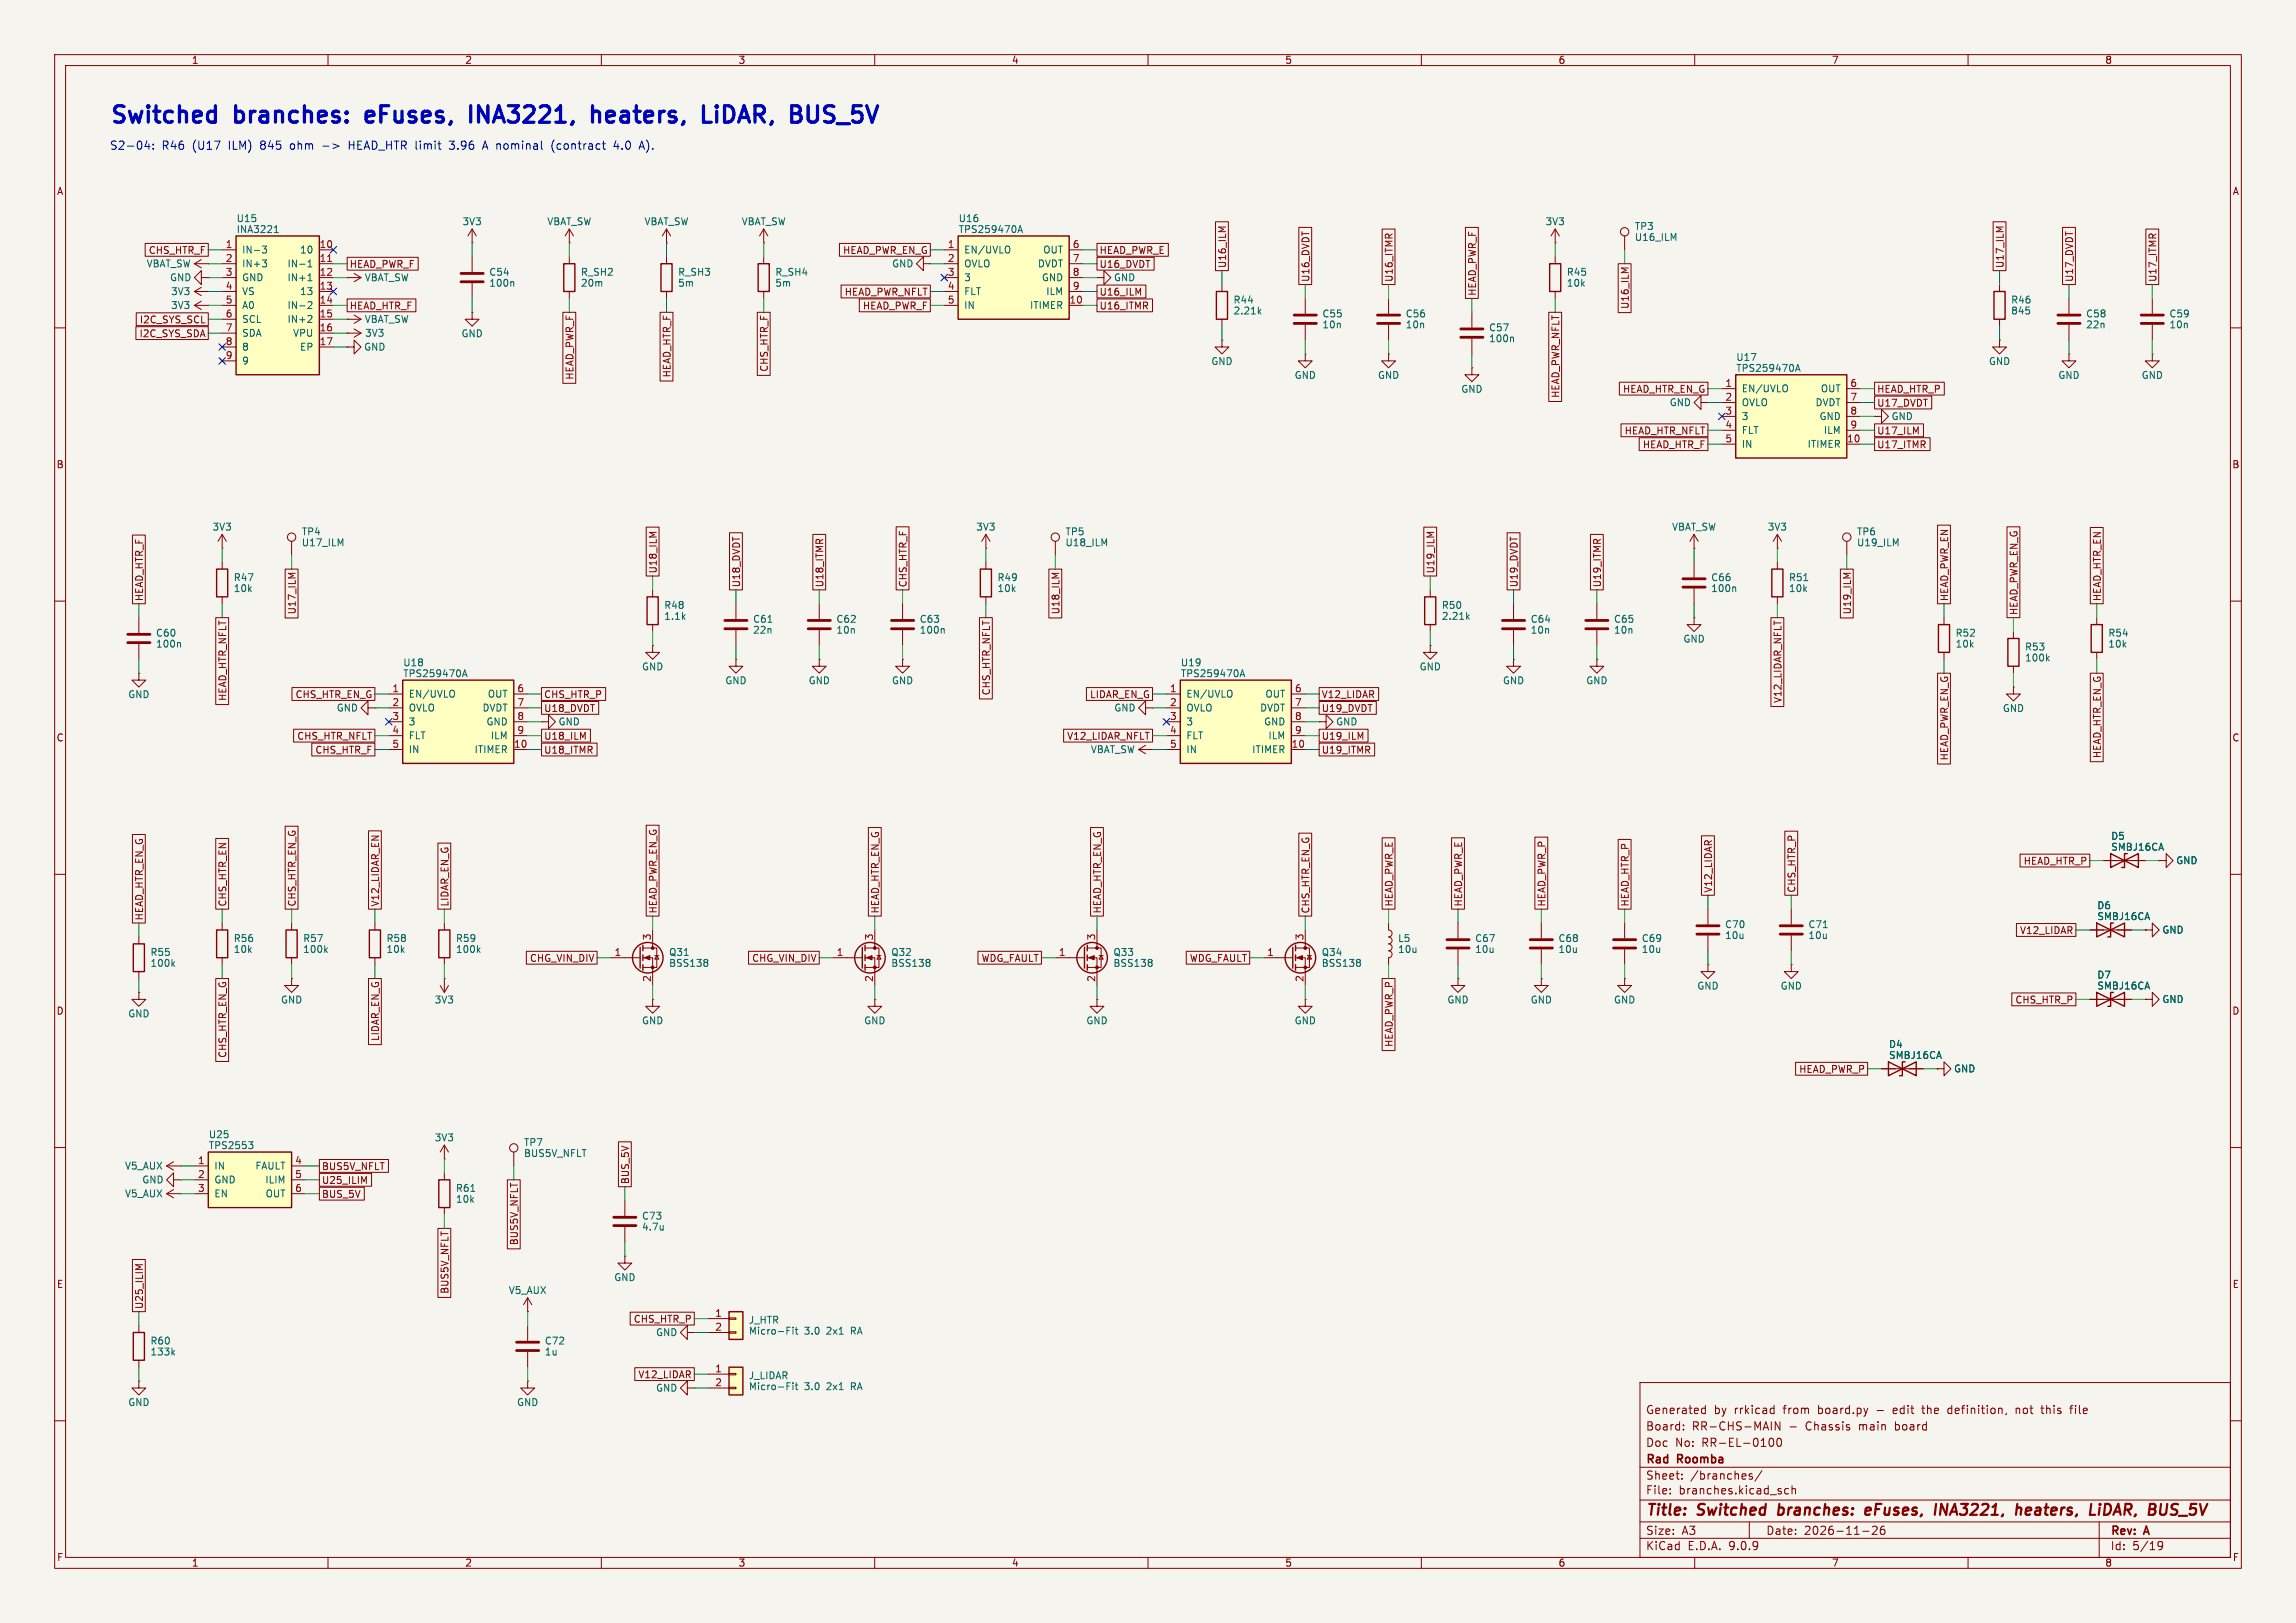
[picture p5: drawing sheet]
<svg xmlns="http://www.w3.org/2000/svg" width="420mm" height="297mm" viewBox="0 0 420 297" stroke-linecap="round" stroke-linejoin="round" font-family="sans-serif">
<defs><g id="words">
<g font-size="4.2" fill="#0000c2">
<text x="20" y="22.8">Switched</text>
<text x="43.2" y="22.8">branches:</text>
<text x="68.4" y="22.8">eFuses,</text>
<text x="88.6" y="22.8">INA3221,</text>
<text x="112.1" y="22.8">heaters,</text>
<text x="133.6" y="22.8">LiDAR,</text>
<text x="150.9" y="22.8">BUS_5V</text>
</g>
<g font-size="2.8" fill="#840000">
<text x="301" y="277.9">Title:</text>
<text x="310.6" y="277.9">Switched</text>
<text x="326.1" y="277.9">branches:</text>
<text x="342.9" y="277.9">eFuses,</text>
<text x="356.4" y="277.9">INA3221,</text>
<text x="372" y="277.9">heaters,</text>
<text x="386.4" y="277.9">LiDAR,</text>
<text x="397.9" y="277.9">BUS_5V</text>
</g>
<g font-size="2.1" fill="#0000c2">
<text x="20" y="27.7">S2-04:</text>
<text x="29.6" y="27.7">R46</text>
<text x="35.2" y="27.7">(U17</text>
<text x="42" y="27.7">ILM)</text>
<text x="47.9" y="27.7">845</text>
<text x="53.5" y="27.7">ohm</text>
<text x="59.5" y="27.7">-&gt;</text>
<text x="64.5" y="27.7">HEAD_HTR limit</text>
<text x="83.3" y="27.7">3.96</text>
<text x="89.6" y="27.7">A nominal</text>
<text x="102.4" y="27.7">(contract</text>
<text x="114" y="27.7">4.0</text>
<text x="118.8" y="27.7">A).</text>
</g>
<g font-size="2.1" fill="#840000">
<text x="301" y="262">Board:</text>
<text x="301" y="259">Generated</text>
<text x="309.5" y="262">RR-CHS-MAIN</text>
<text x="313.5" y="259">by</text>
<text x="317.3" y="259">rrkicad</text>
<text x="326.4" y="259">from</text>
<text x="327.3" y="262">-</text>
<text x="330.5" y="262">Chassis</text>
<text x="332.8" y="259">board.py</text>
<text x="340.3" y="262">main</text>
<text x="346.9" y="259">edit</text>
<text x="347.1" y="262">board</text>
<text x="352.4" y="259">the</text>
<text x="357.2" y="259">definition,</text>
<text x="369.8" y="259">not</text>
<text x="374.6" y="259">this</text>
<text x="380.1" y="259">file</text>
<text x="301" y="268.2">Rad</text>
<text x="301" y="265">Doc</text>
<text x="306.4" y="265">No:</text>
<text x="306.9" y="268.2">Roomba</text>
<text x="311.4" y="265">RR-EL-0100</text>
<text x="301" y="273.7">File:</text>
<text x="301" y="271">Sheet:</text>
<text x="307.1" y="273.7">branches.kicad_sch</text>
<text x="309.2" y="271">/branches/</text>
<text x="301" y="281.1">Size:</text>
<text x="307.6" y="281.1">A3</text>
<text x="323" y="281.1">Date:</text>
<text x="330" y="281.1">2026-11-26</text>
<text x="386" y="281.3">Rev:</text>
<text x="392.4" y="281.3">A</text>
<text x="301" y="283.9">KiCad</text>
<text x="308.7" y="283.9">E.D.A.</text>
<text x="316.3" y="283.9">9.0.9</text>
<text x="386" y="283.9">Id:</text>
<text x="390.1" y="283.9">5/19</text>
</g>
<g font-size="1.8" fill="#840000">
<text x="35" y="11.9">1</text>
<text x="85" y="11.9">2</text>
<text x="135" y="11.9">3</text>
<text x="185" y="11.9">4</text>
<text x="235" y="11.9">5</text>
<text x="285" y="11.9">6</text>
<text x="335" y="11.9">7</text>
<text x="385" y="11.9">8</text>
<text x="10.3" y="35.9">A</text>
<text x="408.3" y="35.9">A</text>
<text x="27.1" y="46.7">CHS_HTR_F</text>
<text x="154.1" y="46.7">HEAD_PWR_EN_G</text>
<text x="201" y="46.7">HEAD_PWR_E</text>
<text x="63.9" y="49.2">HEAD_PWR_F</text>
<text x="201" y="49.2">U16_DVDT</text>
<text x="224.5" y="49.1" transform="rotate(-90 224.5 49.1)">U16_ILM</text>
<text x="239.7" y="51.7" transform="rotate(-90 239.7 51.7)">U16_DVDT</text>
<text x="255" y="51.7" transform="rotate(-90 255 51.7)">U16_ITMR</text>
<text x="366.7" y="49.1" transform="rotate(-90 366.7 49.1)">U17_ILM</text>
<text x="379.4" y="51.7" transform="rotate(-90 379.4 51.7)">U17_DVDT</text>
<text x="394.7" y="51.7" transform="rotate(-90 394.7 51.7)">U17_ITMR</text>
<text x="25.5" y="59.4">I2C_SYS_SCL</text>
<text x="63.9" y="56.8">HEAD_HTR_F</text>
<text x="154.4" y="54.3">HEAD_PWR_NFLT</text>
<text x="157.7" y="56.8">HEAD_PWR_F</text>
<text x="201" y="54.3">U16_ILM</text>
<text x="201" y="56.8">U16_ITMR</text>
<text x="270.2" y="54.2" transform="rotate(-90 270.2 54.2)">HEAD_PWR_F</text>
<text x="298.1" y="56.6" transform="rotate(-90 298.1 56.6)">U16_ILM</text>
<text x="25.4" y="61.9">I2C_SYS_SDA</text>
<text x="105.1" y="69.6" transform="rotate(-90 105.1 69.6)">HEAD_PWR_F</text>
<text x="122.9" y="69.2" transform="rotate(-90 122.9 69.2)">HEAD_HTR_F</text>
<text x="140.7" y="68.1" transform="rotate(-90 140.7 68.1)">CHS_HTR_F</text>
<text x="285.4" y="72.9" transform="rotate(-90 285.4 72.9)">HEAD_PWR_NFLT</text>
<text x="296.8" y="72.1">HEAD_HTR_EN_G</text>
<text x="343.3" y="72.1">HEAD_HTR_P</text>
<text x="343.3" y="74.6">U17_DVDT</text>
<text x="297.1" y="79.7">HEAD_HTR_NFLT</text>
<text x="300.4" y="82.2">HEAD_HTR_F</text>
<text x="343.3" y="82.2">U17_ITMR</text>
<text x="343.3" y="79.7">U17_ILM</text>
<text x="10.3" y="85.9">B</text>
<text x="408.2" y="85.9">B</text>
<text x="120.3" y="105" transform="rotate(-90 120.3 105)">U18_ILM</text>
<text x="135.6" y="107.6" transform="rotate(-90 135.6 107.6)">U18_DVDT</text>
<text x="150.8" y="107.6" transform="rotate(-90 150.8 107.6)">U18_ITMR</text>
<text x="166.1" y="107.6" transform="rotate(-90 166.1 107.6)">CHS_HTR_F</text>
<text x="262.6" y="105" transform="rotate(-90 262.6 105)">U19_ILM</text>
<text x="277.8" y="107.6" transform="rotate(-90 277.8 107.6)">U19_DVDT</text>
<text x="293.1" y="107.6" transform="rotate(-90 293.1 107.6)">U19_ITMR</text>
<text x="26.4" y="110.1" transform="rotate(-90 26.4 110.1)">HEAD_HTR_F</text>
<text x="54.3" y="112.5" transform="rotate(-90 54.3 112.5)">U17_ILM</text>
<text x="194" y="112.5" transform="rotate(-90 194 112.5)">U18_ILM</text>
<text x="338.8" y="112.5" transform="rotate(-90 338.8 112.5)">U19_ILM</text>
<text x="356.6" y="110.1" transform="rotate(-90 356.6 110.1)">HEAD_PWR_EN</text>
<text x="369.3" y="112.6" transform="rotate(-90 369.3 112.6)">HEAD_PWR_EN_G</text>
<text x="384.5" y="110.1" transform="rotate(-90 384.5 110.1)">HEAD_HTR_EN</text>
<text x="41.6" y="128.4" transform="rotate(-90 41.6 128.4)">HEAD_HTR_NFLT</text>
<text x="54" y="128">CHS_HTR_EN_G</text>
<text x="99.4" y="128">CHS_HTR_P</text>
<text x="99.4" y="130.5">U18_DVDT</text>
<text x="181.3" y="127.3" transform="rotate(-90 181.3 127.3)">CHS_HTR_NFLT</text>
<text x="199.3" y="128">LIDAR_EN_G</text>
<text x="241.7" y="130.5">U19_DVDT</text>
<text x="241.7" y="128">V12_LIDAR</text>
<text x="326.1" y="128.7" transform="rotate(-90 326.1 128.7)">V12_LIDAR_NFLT</text>
<text x="10.3" y="135.9">C</text>
<text x="54.3" y="135.6">CHS_HTR_NFLT</text>
<text x="99.4" y="135.6">U18_ILM</text>
<text x="195.1" y="135.6">V12_LIDAR_NFLT</text>
<text x="241.7" y="135.6">U19_ILM</text>
<text x="408.2" y="135.9">C</text>
<text x="57.6" y="138.1">CHS_HTR_F</text>
<text x="99.4" y="138.1">U18_ITMR</text>
<text x="241.7" y="138.1">U19_ITMR</text>
<text x="356.6" y="139.3" transform="rotate(-90 356.6 139.3)">HEAD_PWR_EN_G</text>
<text x="384.5" y="138.8" transform="rotate(-90 384.5 138.8)">HEAD_HTR_EN_G</text>
<text x="370.1" y="158.4">HEAD_HTR_P</text>
<text x="41.6" y="166" transform="rotate(-90 41.6 166)">CHS_HTR_EN</text>
<text x="54.3" y="166" transform="rotate(-90 54.3 166)">CHS_HTR_EN_G</text>
<text x="69.5" y="166" transform="rotate(-90 69.5 166)">V12_LIDAR_EN</text>
<text x="82.2" y="166" transform="rotate(-90 82.2 166)">LIDAR_EN_G</text>
<text x="120.3" y="167.3" transform="rotate(-90 120.3 167.3)">HEAD_PWR_EN_G</text>
<text x="161" y="167.3" transform="rotate(-90 161 167.3)">HEAD_HTR_EN_G</text>
<text x="201.6" y="167.3" transform="rotate(-90 201.6 167.3)">HEAD_HTR_EN_G</text>
<text x="239.7" y="167.3" transform="rotate(-90 239.7 167.3)">CHS_HTR_EN_G</text>
<text x="255" y="166" transform="rotate(-90 255 166)">HEAD_PWR_E</text>
<text x="267.7" y="166" transform="rotate(-90 267.7 166)">HEAD_PWR_E</text>
<text x="282.9" y="166" transform="rotate(-90 282.9 166)">HEAD_PWR_P</text>
<text x="298.1" y="166" transform="rotate(-90 298.1 166)">HEAD_HTR_P</text>
<text x="313.4" y="163.4" transform="rotate(-90 313.4 163.4)">V12_LIDAR</text>
<text x="328.6" y="163.4" transform="rotate(-90 328.6 163.4)">CHS_HTR_P</text>
<text x="26.4" y="168.5" transform="rotate(-90 26.4 168.5)">HEAD_HTR_EN_G</text>
<text x="369.4" y="171.1">V12_LIDAR</text>
<text x="96.8" y="176.2">CHG_VIN_DIV</text>
<text x="137.5" y="176.2">CHG_VIN_DIV</text>
<text x="179.5" y="176.2">WDG_FAULT</text>
<text x="217.6" y="176.2">WDG_FAULT</text>
<text x="10.3" y="185.9">D</text>
<text x="368.6" y="183.8">CHS_HTR_P</text>
<text x="408.2" y="185.9">D</text>
<text x="69.5" y="190.6" transform="rotate(-90 69.5 190.6)">LIDAR_EN_G</text>
<text x="255" y="191.7" transform="rotate(-90 255 191.7)">HEAD_PWR_P</text>
<text x="41.6" y="193.7" transform="rotate(-90 41.6 193.7)">CHS_HTR_EN_G</text>
<text x="329" y="196.5">HEAD_PWR_P</text>
<text x="58.8" y="214.3">BUS5V_NFLT</text>
<text x="58.8" y="219.4">BUS_5V</text>
<text x="58.8" y="216.9">U25_ILIM</text>
<text x="115.3" y="216.8" transform="rotate(-90 115.3 216.8)">BUS_5V</text>
<text x="94.9" y="228" transform="rotate(-90 94.9 228)">BUS5V_NFLT</text>
<text x="10.3" y="235.9">E</text>
<text x="26.4" y="239.6" transform="rotate(-90 26.4 239.6)">U25_ILIM</text>
<text x="82.2" y="236.9" transform="rotate(-90 82.2 236.9)">BUS5V_NFLT</text>
<text x="408.3" y="235.9">E</text>
<text x="115.8" y="242.3">CHS_HTR_P</text>
<text x="116.7" y="252.4">V12_LIDAR</text>
<text x="10.3" y="285.9">F</text>
<text x="35" y="286.9">1</text>
<text x="85" y="286.9">2</text>
<text x="135" y="286.9">3</text>
<text x="185" y="286.9">4</text>
<text x="235" y="286.9">5</text>
<text x="285" y="286.9">6</text>
<text x="335" y="286.9">7</text>
<text x="385" y="286.9">8</text>
<text x="408.3" y="285.9">F</text>
</g>
<g font-size="1.8" fill="#006464">
<text x="43.2" y="40.8">U15</text>
<text x="84.5" y="41.4">3V3</text>
<text x="100" y="41.4">VBAT_SW</text>
<text x="117.8" y="41.4">VBAT_SW</text>
<text x="135.6" y="41.4">VBAT_SW</text>
<text x="175.3" y="40.8">U16</text>
<text x="282.6" y="41.4">3V3</text>
<text x="43.2" y="42.8">INA3221</text>
<text x="44.2" y="46.6">IN-3</text>
<text x="54.8" y="46.6">10</text>
<text x="175.3" y="42.8">TPS259470A</text>
<text x="176.3" y="46.6">EN/UVLO</text>
<text x="190.7" y="46.6">OUT</text>
<text x="299" y="42.3">TP3</text>
<text x="299" y="44.3">U16_ILM</text>
<text x="26.7" y="49.1">VBAT_SW</text>
<text x="31" y="51.7">GND</text>
<text x="44.2" y="49.1">IN+3</text>
<text x="44.2" y="51.7">GND</text>
<text x="52.5" y="49.1">IN-1</text>
<text x="52.5" y="51.7">IN+1</text>
<text x="66.6" y="51.7">VBAT_SW</text>
<text x="89.4" y="52.7">100n</text>
<text x="89.4" y="50.7">C54</text>
<text x="106.2" y="50.7">R_SH2</text>
<text x="106.2" y="52.7">20m</text>
<text x="123.9" y="50.7">R_SH3</text>
<text x="123.9" y="52.7">5m</text>
<text x="141.7" y="50.7">R_SH4</text>
<text x="141.7" y="52.7">5m</text>
<text x="163.1" y="49.1">GND</text>
<text x="176.3" y="49.1">OVLO</text>
<text x="176.3" y="51.7">3</text>
<text x="189.8" y="49.1">DVDT</text>
<text x="190.5" y="51.7">GND</text>
<text x="203.7" y="51.7">GND</text>
<text x="286.5" y="52.7">10k</text>
<text x="286.5" y="50.7">R45</text>
<text x="31.2" y="56.7">3V3</text>
<text x="31.2" y="54.2">3V3</text>
<text x="44.2" y="54.2">VS</text>
<text x="44.2" y="56.7">A0</text>
<text x="44.2" y="59.3">SCL</text>
<text x="52.5" y="56.7">IN-2</text>
<text x="52.5" y="59.3">IN+2</text>
<text x="54.8" y="54.2">13</text>
<text x="66.6" y="59.3">VBAT_SW</text>
<text x="176.3" y="54.2">FLT</text>
<text x="176.3" y="56.7">IN</text>
<text x="188.3" y="56.7">ITIMER</text>
<text x="191.3" y="54.2">ILM</text>
<text x="225.5" y="55.7">R44</text>
<text x="225.5" y="57.7">2.21k</text>
<text x="241.8" y="58.3">C55</text>
<text x="257" y="58.3">C56</text>
<text x="367.8" y="57.7">845</text>
<text x="367.8" y="55.7">R46</text>
<text x="381.5" y="58.3">C58</text>
<text x="396.7" y="58.3">C59</text>
<text x="44.2" y="61.8">SDA</text>
<text x="44.2" y="64.4">8</text>
<text x="53.5" y="61.8">VPU</text>
<text x="54.8" y="64.4">EP</text>
<text x="66.5" y="64.4">GND</text>
<text x="66.7" y="61.8">3V3</text>
<text x="84.3" y="61.9">GND</text>
<text x="241.8" y="60.3">10n</text>
<text x="257" y="60.3">10n</text>
<text x="272.3" y="62.8">100n</text>
<text x="272.3" y="60.8">C57</text>
<text x="381.5" y="60.3">22n</text>
<text x="396.7" y="60.3">10n</text>
<text x="44.2" y="66.9">9</text>
<text x="221.5" y="67">GND</text>
<text x="236.7" y="69.5">GND</text>
<text x="252" y="69.5">GND</text>
<text x="317.5" y="66.2">U17</text>
<text x="317.5" y="68.2">TPS259470A</text>
<text x="318.5" y="72">EN/UVLO</text>
<text x="333" y="72">OUT</text>
<text x="363.7" y="67">GND</text>
<text x="376.4" y="69.5">GND</text>
<text x="391.7" y="69.5">GND</text>
<text x="267.2" y="72.1">GND</text>
<text x="305.3" y="74.5">GND</text>
<text x="318.5" y="74.5">OVLO</text>
<text x="318.5" y="77.1">3</text>
<text x="332" y="74.5">DVDT</text>
<text x="332.7" y="77.1">GND</text>
<text x="345.9" y="77.1">GND</text>
<text x="318.5" y="79.6">FLT</text>
<text x="318.5" y="82.1">IN</text>
<text x="330.6" y="82.1">ITIMER</text>
<text x="333.5" y="79.6">ILM</text>
<text x="38.8" y="97.3">3V3</text>
<text x="55.1" y="98.2">TP4</text>
<text x="55.1" y="100.2">U17_ILM</text>
<text x="178.5" y="97.3">3V3</text>
<text x="194.8" y="98.2">TP5</text>
<text x="194.8" y="100.2">U18_ILM</text>
<text x="305.8" y="97.3">VBAT_SW</text>
<text x="323.3" y="97.3">3V3</text>
<text x="339.6" y="98.2">TP6</text>
<text x="339.6" y="100.2">U19_ILM</text>
<text x="42.7" y="106.5">R47</text>
<text x="182.4" y="106.5">R49</text>
<text x="312.9" y="106.5">C66</text>
<text x="327.1" y="106.5">R51</text>
<text x="42.7" y="108.5">10k</text>
<text x="121.4" y="113.6">1.1k</text>
<text x="121.4" y="111.6">R48</text>
<text x="182.4" y="108.5">10k</text>
<text x="263.6" y="111.6">R50</text>
<text x="263.6" y="113.6">2.21k</text>
<text x="312.9" y="108.5">100n</text>
<text x="327.1" y="108.5">10k</text>
<text x="28.4" y="118.7">100n</text>
<text x="28.4" y="116.7">C60</text>
<text x="137.7" y="114.2">C61</text>
<text x="137.7" y="116.2">22n</text>
<text x="152.9" y="114.2">C62</text>
<text x="152.9" y="116.2">10n</text>
<text x="168.1" y="116.2">100n</text>
<text x="168.1" y="114.2">C63</text>
<text x="279.9" y="114.2">C64</text>
<text x="279.9" y="116.2">10n</text>
<text x="295.1" y="114.2">C65</text>
<text x="295.1" y="116.2">10n</text>
<text x="307.8" y="117.8">GND</text>
<text x="357.6" y="118.7">10k</text>
<text x="357.6" y="116.7">R52</text>
<text x="370.3" y="119.2">R53</text>
<text x="385.6" y="118.7">10k</text>
<text x="385.6" y="116.7">R54</text>
<text x="73.7" y="122.1">U18</text>
<text x="73.7" y="124.1">TPS259470A</text>
<text x="117.3" y="122.9">GND</text>
<text x="132.6" y="125.4">GND</text>
<text x="147.8" y="125.4">GND</text>
<text x="163.1" y="125.4">GND</text>
<text x="215.9" y="122.1">U19</text>
<text x="215.9" y="124.1">TPS259470A</text>
<text x="259.6" y="122.9">GND</text>
<text x="274.8" y="125.4">GND</text>
<text x="290.1" y="125.4">GND</text>
<text x="370.3" y="121.2">100k</text>
<text x="23.4" y="128">GND</text>
<text x="61.5" y="130.4">GND</text>
<text x="74.7" y="127.9">EN/UVLO</text>
<text x="74.7" y="130.4">OVLO</text>
<text x="88.2" y="130.4">DVDT</text>
<text x="89.1" y="127.9">OUT</text>
<text x="203.7" y="130.4">GND</text>
<text x="216.9" y="127.9">EN/UVLO</text>
<text x="216.9" y="130.4">OVLO</text>
<text x="230.4" y="130.4">DVDT</text>
<text x="231.4" y="127.9">OUT</text>
<text x="366.3" y="130.5">GND</text>
<text x="74.7" y="132.9">3</text>
<text x="74.7" y="135.5">FLT</text>
<text x="88.9" y="132.9">GND</text>
<text x="89.7" y="135.5">ILM</text>
<text x="102.1" y="132.9">GND</text>
<text x="216.9" y="132.9">3</text>
<text x="216.9" y="135.5">FLT</text>
<text x="231.1" y="132.9">GND</text>
<text x="231.9" y="135.5">ILM</text>
<text x="244.3" y="132.9">GND</text>
<text x="74.7" y="138">IN</text>
<text x="86.7" y="138">ITIMER</text>
<text x="199.4" y="138">VBAT_SW</text>
<text x="216.9" y="138">IN</text>
<text x="229" y="138">ITIMER</text>
<text x="386.1" y="153.9">D5</text>
<text x="386.1" y="155.9">SMBJ16CA</text>
<text x="398" y="158.3">GND</text>
<text x="383.5" y="166.6">D6</text>
<text x="42.7" y="172.6">R56</text>
<text x="55.4" y="172.6">R57</text>
<text x="70.6" y="172.6">R58</text>
<text x="83.3" y="172.6">R59</text>
<text x="255.6" y="172.6">L5</text>
<text x="269.7" y="172.6">C67</text>
<text x="285" y="172.6">C68</text>
<text x="300.2" y="172.6">C69</text>
<text x="315.5" y="170">C70</text>
<text x="315.5" y="172">10u</text>
<text x="330.7" y="170">C71</text>
<text x="330.7" y="172">10u</text>
<text x="383.5" y="168.6">SMBJ16CA</text>
<text x="395.4" y="171">GND</text>
<text x="27.4" y="175.1">R55</text>
<text x="27.4" y="177.1">100k</text>
<text x="42.7" y="174.6">10k</text>
<text x="55.4" y="174.6">100k</text>
<text x="70.6" y="174.6">10k</text>
<text x="83.3" y="174.6">100k</text>
<text x="122.3" y="175.1">Q31</text>
<text x="122.3" y="177.1">BSS138</text>
<text x="162.9" y="175.1">Q32</text>
<text x="162.9" y="177.1">BSS138</text>
<text x="203.6" y="175.1">Q33</text>
<text x="203.6" y="177.1">BSS138</text>
<text x="241.7" y="175.1">Q34</text>
<text x="241.7" y="177.1">BSS138</text>
<text x="255.6" y="174.6">10u</text>
<text x="269.7" y="174.6">10u</text>
<text x="285" y="174.6">10u</text>
<text x="300.2" y="174.6">10u</text>
<text x="383.5" y="179.3">D7</text>
<text x="51.3" y="183.8">GND</text>
<text x="79.4" y="183.8">3V3</text>
<text x="264.7" y="183.8">GND</text>
<text x="279.9" y="183.8">GND</text>
<text x="295.1" y="183.8">GND</text>
<text x="310.4" y="181.3">GND</text>
<text x="325.6" y="181.3">GND</text>
<text x="383.5" y="181.3">SMBJ16CA</text>
<text x="395.4" y="183.7">GND</text>
<text x="23.4" y="186.4">GND</text>
<text x="117.3" y="187.6">GND</text>
<text x="158" y="187.6">GND</text>
<text x="198.6" y="187.6">GND</text>
<text x="236.7" y="187.6">GND</text>
<text x="345.4" y="192">D4</text>
<text x="345.4" y="194">SMBJ16CA</text>
<text x="357.3" y="196.4">GND</text>
<text x="38.1" y="208.5">U25</text>
<text x="79.4" y="209.1">3V3</text>
<text x="95.8" y="209.9">TP7</text>
<text x="22.8" y="214.2">V5_AUX</text>
<text x="38.1" y="210.5">TPS2553</text>
<text x="39.1" y="214.2">IN</text>
<text x="46.6" y="214.2">FAULT</text>
<text x="95.8" y="211.9">BUS5V_NFLT</text>
<text x="22.8" y="219.3">V5_AUX</text>
<text x="25.9" y="216.8">GND</text>
<text x="39.1" y="216.8">GND</text>
<text x="39.1" y="219.3">EN</text>
<text x="48.4" y="216.8">ILIM</text>
<text x="48.5" y="219.3">OUT</text>
<text x="83.3" y="220.3">10k</text>
<text x="83.3" y="218.3">R61</text>
<text x="117.3" y="223.4">C73</text>
<text x="117.3" y="225.4">4.7u</text>
<text x="93" y="237">V5_AUX</text>
<text x="112.3" y="234.6">GND</text>
<text x="119.9" y="244.7">GND</text>
<text x="136.9" y="242.4">J_HTR</text>
<text x="136.9" y="244.4">Micro-Fit</text>
<text x="147.1" y="244.4">3.0</text>
<text x="151.3" y="244.4">2x1</text>
<text x="156" y="244.4">RA</text>
<text x="27.4" y="246.2">R60</text>
<text x="27.4" y="248.2">133k</text>
<text x="99.6" y="248.2">1u</text>
<text x="99.6" y="246.2">C72</text>
<text x="23.4" y="257.5">GND</text>
<text x="94.5" y="257.5">GND</text>
<text x="119.9" y="254.9">GND</text>
<text x="136.9" y="252.6">J_LIDAR</text>
<text x="136.9" y="254.6">Micro-Fit</text>
<text x="147.1" y="254.6">3.0</text>
<text x="151.3" y="254.6">2x1</text>
<text x="156" y="254.6">RA</text>
</g>
<g font-size="1.8" fill="#a90000">
<text x="41.2" y="45.5">1</text>
<text x="58.4" y="45.5">10</text>
<text x="173.3" y="45.5">1</text>
<text x="196.1" y="45.5">6</text>
<text x="41.2" y="48">2</text>
<text x="41.2" y="50.5">3</text>
<text x="41.2" y="53.1">4</text>
<text x="58.4" y="48">11</text>
<text x="58.4" y="50.5">12</text>
<text x="58.4" y="53.1">13</text>
<text x="173.3" y="48">2</text>
<text x="173.3" y="50.5">3</text>
<text x="173.3" y="53.1">4</text>
<text x="196.1" y="48">7</text>
<text x="196.1" y="50.5">8</text>
<text x="196.1" y="53.1">9</text>
<text x="41.2" y="55.6">5</text>
<text x="41.2" y="58.2">6</text>
<text x="58.4" y="55.6">14</text>
<text x="58.4" y="58.2">15</text>
<text x="173.3" y="55.6">5</text>
<text x="195.5" y="55.6">10</text>
<text x="41.2" y="60.7">7</text>
<text x="41.2" y="63.2">8</text>
<text x="41.2" y="65.8">9</text>
<text x="58.4" y="60.7">16</text>
<text x="58.4" y="63.2">17</text>
<text x="315.5" y="70.9">1</text>
<text x="338.4" y="70.9">6</text>
<text x="315.5" y="73.4">2</text>
<text x="315.5" y="75.9">3</text>
<text x="338.4" y="73.4">7</text>
<text x="338.4" y="75.9">8</text>
<text x="315.5" y="78.5">4</text>
<text x="315.5" y="81">5</text>
<text x="337.8" y="81">10</text>
<text x="338.4" y="78.5">9</text>
<text x="71.7" y="126.7">1</text>
<text x="71.7" y="129.3">2</text>
<text x="71.7" y="131.8">3</text>
<text x="94.5" y="126.7">6</text>
<text x="94.5" y="129.3">7</text>
<text x="94.5" y="131.8">8</text>
<text x="213.9" y="126.7">1</text>
<text x="213.9" y="129.3">2</text>
<text x="213.9" y="131.8">3</text>
<text x="236.8" y="126.7">6</text>
<text x="236.8" y="129.3">7</text>
<text x="236.8" y="131.8">8</text>
<text x="71.7" y="134.4">4</text>
<text x="71.7" y="136.9">5</text>
<text x="93.9" y="136.9">10</text>
<text x="94.5" y="134.4">9</text>
<text x="213.9" y="134.4">4</text>
<text x="213.9" y="136.9">5</text>
<text x="236.2" y="136.9">10</text>
<text x="236.8" y="134.4">9</text>
<text x="119.1" y="172.2" transform="rotate(-90 119.1 172.2)">3</text>
<text x="159.8" y="172.2" transform="rotate(-90 159.8 172.2)">3</text>
<text x="200.4" y="172.2" transform="rotate(-90 200.4 172.2)">3</text>
<text x="238.5" y="172.2" transform="rotate(-90 238.5 172.2)">3</text>
<text x="112.3" y="175">1</text>
<text x="119.1" y="179.8" transform="rotate(-90 119.1 179.8)">2</text>
<text x="153" y="175">1</text>
<text x="159.8" y="179.8" transform="rotate(-90 159.8 179.8)">2</text>
<text x="193.6" y="175">1</text>
<text x="200.4" y="179.8" transform="rotate(-90 200.4 179.8)">2</text>
<text x="231.7" y="175">1</text>
<text x="238.5" y="179.8" transform="rotate(-90 238.5 179.8)">2</text>
<text x="36.1" y="213.1">1</text>
<text x="36.1" y="215.6">2</text>
<text x="53.9" y="213.1">4</text>
<text x="53.9" y="215.6">5</text>
<text x="36.1" y="218.2">3</text>
<text x="53.9" y="218.2">6</text>
<text x="130.7" y="241">1</text>
<text x="130.7" y="243.6">2</text>
<text x="130.7" y="251.2">1</text>
<text x="130.7" y="253.7">2</text>
</g>
</g></defs>
<path d="M0 0h420v297h-420z" fill="#f5f4ef" stroke="#f5f4ef" stroke-width=".18"/>
<g fill="none" stroke="#840000" stroke-width=".18">
<path d="M10 10h400v277h-400zM12 12h396v273h-396zM60 10v2M110 10v2M160 10v2M210 10v2M260 10v2M310 10v2M360 10v2M63.5 50.8h.1M63.5 58.4h.1M63.5 50.8h2.5"/>
<path d="M63.5 58.4h2.5M64.8 50l1.2 .8M64.8 57.7l1.2 .7M66 50.8l-1.2 .8M66 58.4l-1.2 .8M86.4 57.2v1.2h1.2l-1.2 1.3-1.3-1.3h1.3M86.4 57.2h.1M86.4 47v2.8M86.4 51.8v2.8M104.1 47v1.3M104.1 53.3v1.3M269.2 57.2v2.7"/>
<path d="M10 60h2M269.2 67.3v1.3h1.3l-1.3 1.3-1.2-1.3h1.2M269.2 67.3h.1M269.2 62v2.8M408 60h2M180.3 97.8l-.7 1.3M180.3 97.8l.8 1.3M180.3 97.8v2.5M10 110h2M40.6 102.9v1.2M40.6 109.2v1.3M134.6 110.5v2.8"/>
<path d="M134.6 115.3v2.8M165.1 110.5v2.8M165.1 115.3v2.8M180.3 100.3h.1M180.3 102.9v1.2M180.3 109.2v1.3M355.6 113v1.3M355.6 119.4v1.3M368.3 115.6v1.2M408 110h2M25.4 123.2v1.3h1.3l-1.3 1.2-1.3-1.2h1.3M25.4 123.2h.1"/>
<path d="M165.1 120.7v1.2h1.3l-1.3 1.3-1.3-1.3h1.3M165.1 120.7h.1M241.3 132.1h1.3v-1.3l1.2 1.3-1.2 1.3v-1.3M241.3 132.1h.1M368.3 125.7v1.3h1.3l-1.3 1.3-1.3-1.3h1.3M368.3 125.7h.1M368.3 121.9v1.3M10 160h2M408 160h2M81.3 179.1h.1M81.3 179.1v2.5M111.8 175.3h5.3"/>
<path d="M117.6 173.5h2.5v3.5h-2.5M117.6 175.3h1.8v5M119.4 170.2v3.3M119.8 174.9h.7M120.1 174.9l.4 .6h-.7zM231.1 175.3h5.4M237 173.5h2.5v3.5h-2.5M237 175.3h1.8v5M238.8 170.2v3.3M239.1 174.9h.8M239.5 174.9l.4 .6h-.8zM80.5 180.3l.8 1.3"/>
<path d="M82 180.3l-.7 1.3M119.4 182.9v1.3h1.2l-1.2 1.2-1.3-1.2h1.3M119.4 182.9h.1M238.8 182.9v1.3h1.2l-1.2 1.2-1.3-1.2h1.3M238.8 182.9h.1M10 210h2M408 210h2M300 253h108v32h-108zM311.4 258.6h.5M311.4 257.8h.5M311.9 257.2v1.5M324.1 257.7l.4 .1"/>
<path d="M324.5 258.6l-.4 .1M324.5 257.2v1.5M343.4 258.1h1.1M351.5 257.7h.6M356.6 257.7l-.3 .3v.4l.3 .3M367 258.6l-.1 .3M368.8 257.7v1M369.2 257.7l-.4 .1M373.3 257.7h.6M373.5 257.2v1.3l.4 .2M378.6 257.7h.6M379.2 257.2l-.4 .2v1.3"/>
<path d="M10 260h2M300 278.5h108M300 274.5h108M300 268.5h108M305.5 273.2v.2M305.5 272.5v.1M307.7 270.5v.2M307.7 269.8v.1M307.9 261.5v.2M307.9 260.8v.1M320 278.5v3M320.5 269.8l-.3-.1-.3 .2 .1 .2 .5 .2v.3h-.6"/>
<path d="M322.3 269.1l-1.3 1.9M323.6 263.8l.1-.5 .2-.1a.8 .8 0 0 1 .6 .7 .8 .8 0 0 1-.6 .8l-.2-.2-.1-.4M325.2 263.3l.2-.1a.8 .8 0 0 1 .5 .7 .8 .8 0 0 1-.5 .8l-.2-.2-.2-.4zM325.6 260.2v1.5l-.9-1.5v1.5M327.2 272.5l-.5-.1-.3 .3v.4l.2 .2h.6M327.8 272.5l.2-.1 .4 .1v.9M327.8 271.9v1.5M342.7 279.3l-.2 .1M343.1 279.3l.3 .3-.1 .3-.9 .9h1M344.4 279.3l-.2 .1a1.01 1.01 0 0 0 0 1.4l.5-.2 .1-.5-.3-.2h-.4l-.2 .2M384 278.5v6.5M408 260h2"/>
<path d="M60 285v2M110 285v2M160 285v2M210 285v2M260 285v2M300 281.5h108M310 285v2M340.7 280.2h1.2M360 285v2M394.7 282.4l.3-.3 .5 .1a.99 .99 0 0 1-.3 1.4h-.3M394.7 282.7l.3 .3h.3l.3-.3"/>
</g>
<g fill="none" stroke="#840000" stroke-width=".4">
<path d="M325.3 277.1l.1 .1M325.5 275.2l-.3 2M342.2 276l-.2-.1-.6 .1-.2 .9 .2 .3 .6-.1M342.2 276.3l-1 .2M354.9 277.2l.2-2 .9 2M369 276l.2-.1 .5 .1-.1 1.2M371.3 275.9l-.6 .1-.2 .9 .3 .3 .5-.1M371.5 276.3l-.9 .2M384.1 275.9l-.2 1.3M384.2 275.2l-.1 .2M384.2 275.2l-.2 .1 .1 .1M384.2 275.2v.1l-.1 .1"/>
<path d="M385.9 275.3l-.8-.1-.2 2 .7-.1M397.1 277.1l.2 .1"/>
</g>
<g fill="none" stroke="#840000" stroke-width=".25">
<path d="M103.1 48.3h2.1v5h-2.1zM39.6 104.1h2.1v5.1h-2.1zM179.3 104.1h2.1v5.1h-2.1zM354.6 114.3h2v5.1h-2zM367.3 116.8h2v5.1h-2zM117.1 173.4v3.8M117.6 173v1M117.6 174.8v1M117.6 176.5v1M236.5 173.4v3.8M237 173v1M237 174.8v1"/>
<path d="M237 176.5v1"/>
<circle cx="118.5" cy="175.3" r="2.79"/>
<circle cx="237.9" cy="175.3" r="2.79"/>
</g>
<path d="M84.3 50h4.1M84.3 51.6h4.1M267.2 60.2h4.1M267.2 61.7h4.1M132.6 113.5h4.1M132.6 115.1h4.1M163.1 113.5h4M163.1 115.1h4" fill="none" stroke="#840000" stroke-width=".51"/>
<path d="M93.8 51.5l.2 .2v.7M276.7 61.7l.2 .2v.6M140.5 113.9h.7M172.5 115l.2 .2v.7M374.5 120.5l.3 .5M374.8 120.1l-.4 .5M129.2 175.6l.3 .2-.3 .3 .3 .3v.2l-.3 .2M248.6 175.6l.3 .2-.3 .3 .3 .3v.2l-.3 .2" fill="none" stroke="#006464" stroke-width=".18"/>
<g fill="#840000" stroke="#840000" stroke-width=".18">
<path d="M237.2 175.3l1.1-.4v.7z"/>
<path d="M117.9 175.3l1-.4v.7z"/>
<circle cx="238.8" cy="173.5" r=".25"/>
<circle cx="238.8" cy="177" r=".25"/>
<circle cx="119.4" cy="173.5" r=".25"/>
<circle cx="119.4" cy="177" r=".25"/>
</g>
<path d="M73.7 124.5h20.3v15.2h-20.3z" fill="#ffffc2"/>
<path d="M73.7 124.5h20.3v15.2h-20.3z" fill="none" stroke="#840000" stroke-width=".25"/>
<g fill="none" stroke="#840000" stroke-width=".18">
<path d="M40.6 97.8l-.7 1.3M40.6 97.8l.8 1.3M40.6 97.8v2.5M53.3 99.1v2.5M193 99.1v2.5M40.6 100.3h.1M67.3 129.5v-1.2l-1.3 1.2 1.3 1.3v-1.3h1.3M68.6 129.5h.1M71.1 127h2.6M71.1 129.5h2.6M71.1 132.1h2.6M71.1 134.6h2.6"/>
<path d="M71.1 137.2h2.6M94 127h2.5M94 129.5h2.5M94 132.1h2.5M94 134.6h2.5M94 137.2h2.5M99.1 132.1h1.2v-1.3l1.3 1.3-1.3 1.3v-1.3M99.1 132.1h.1M134.6 120.7v1.2h1.3l-1.3 1.3-1.3-1.3h1.3M134.6 120.7h.1M209.5 129.5v-1.2l-1.2 1.2 1.2 1.3v-1.3h1.3M210.8 129.5h.1"/>
<circle cx="53.3" cy="98.3" r=".76"/>
<circle cx="193" cy="98.3" r=".76"/>
</g>
<path d="M82.9 126.4a.9 .9 0 0 1 0 1.1M84.6 123.8l.4-1.2 .4 1.2M84.7 123.5h.6" fill="none" stroke="#006464" stroke-width=".18"/>
<path d="M215.9 124.5h20.3v15.2h-20.3z" fill="#ffffc2"/>
<g fill="none" stroke="#840000" stroke-width=".25">
<path d="M120.9 48.3h2v5h-2zM138.7 48.3h2v5h-2zM283.5 48.3h2v5h-2zM364.7 53.3h2.1v5.1h-2.1zM118.4 109.2h2v5.1h-2zM260.6 109.2h2v5.1h-2zM324.1 104.1h2v5.1h-2zM382.5 114.3h2.1v5.1h-2.1zM215.9 124.5h20.3v15.2h-20.3zM386.1 156.2v2.6l5.1-2.6v2.6zM389.1 156.2h-.5v2.6h-.5M157.7 173.4v3.8"/>
<path d="M158.2 173v1M158.2 174.8v1M158.2 176.5v1M198.4 173.4v3.8M198.9 173v1M198.9 174.8v1M198.9 176.5v1M383.5 168.9v2.6l5.1-2.6v2.6zM386.6 168.9h-.5v2.6h-.5M345.4 194.3v2.6l5.1-2.6v2.6zM348.5 194.3h-.5v2.6h-.5M383.5 181.6v2.6l5.1-2.6v2.6z"/>
<path d="M386.6 181.6h-.5v2.6h-.5"/>
<circle cx="159.1" cy="175.3" r="2.79"/>
<circle cx="199.8" cy="175.3" r="2.79"/>
</g>
<g fill="none" stroke="#840000" stroke-width=".18">
<path d="M35.6 55.9l1.2 .7M35.6 55.9h2.5M35.6 53.3l1.2 .8M35.6 53.3h2.5M36.8 50.8v-1.3l-1.2 1.3 1.2 1.3v-1.3h1.3M36.8 55.1l-1.2 .8M36.8 52.6l-1.2 .7M38.1 55.9h.1M38.1 53.3h.1M38.1 50.8h.1M86.4 44.5h.1M86.4 41.9l-.8 1.3"/>
<path d="M86.4 41.9l.7 1.3M86.4 41.9v2.6M104.1 44.5h.1M104.1 41.9l-.7 1.3M104.1 41.9l.8 1.3M104.1 41.9v2.6M121.9 44.5h.1M121.9 41.9v2.6M121.9 47v1.3M121.9 53.3v1.3M121.9 41.9l-.7 1.3M121.9 41.9l.8 1.3"/>
<path d="M139.7 44.5h.1M139.7 41.9l-.8 1.3M139.7 41.9l.8 1.3M139.7 41.9v2.6M139.7 47v1.3M139.7 53.3v1.3M284.5 44.5h.1M284.5 41.9v2.6M284.5 47v1.3M284.5 53.3v1.3M284.5 41.9l-.8 1.3M284.5 41.9l.7 1.3"/>
<path d="M297.2 43.2v2.5M365.8 52.1v1.2M365.8 58.4v1.3M63.5 61h.1M63.5 63.5h1.3v-1.3l1.2 1.3-1.2 1.3v-1.3M63.5 63.5h.1M63.5 61h2.5M64.8 60.2l1.2 .8M66 61l-1.2 .7M365.8 62.2v1.3h1.2l-1.2 1.3-1.3-1.3h1.3M365.8 62.2h.1M378.5 64.8v1.2h1.2l-1.2 1.3-1.3-1.3h1.3"/>
<path d="M378.5 64.8h.1M309.9 97.8v2.5M309.9 97.8l-.8 1.3M309.9 97.8l.7 1.3M325.1 97.8v2.5M325.1 97.8l-.7 1.3M325.1 97.8l.8 1.3M337.8 99.1v2.5M25.4 113v2.8M25.4 117.9v2.8M119.4 118.1v1.3h1.2l-1.2 1.3-1.3-1.3h1.3M119.4 118.1h.1"/>
<path d="M119.4 108v1.2M119.4 114.3v1.3M149.9 110.5v2.8M149.9 115.3v2.8M261.6 118.1v1.3h1.3l-1.3 1.3-1.3-1.3h1.3M261.6 118.1h.1M261.6 108v1.2M261.6 114.3v1.3M276.9 110.5v2.8M276.9 115.3v2.8M292.1 110.5v2.8M292.1 115.3v2.8"/>
<path d="M309.9 113v1.3h1.2l-1.2 1.3-1.3-1.3h1.3M309.9 113h.1M309.9 100.3h.1M309.9 102.9v2.8M309.9 107.7v2.8M325.1 100.3h.1M325.1 102.9v1.2M325.1 109.2v1.3M383.5 113v1.3M383.5 119.4v1.3M149.9 120.7v1.2h1.2l-1.2 1.3-1.3-1.3h1.3M149.9 120.7h.1"/>
<path d="M208.3 137.2h2.5M208.3 137.2l1.2 .7M209.5 136.4l-1.2 .8M210.8 137.2h.1M213.4 127h2.5M213.4 129.5h2.5M213.4 132.1h2.5M213.4 134.6h2.5M213.4 137.2h2.5M236.2 127h2.6M236.2 129.5h2.6M236.2 132.1h2.6"/>
<path d="M236.2 134.6h2.6M236.2 137.2h2.6M276.9 120.7v1.2h1.2l-1.2 1.3-1.3-1.3h1.3M276.9 120.7h.1M292.1 120.7v1.2h1.3l-1.3 1.3-1.3-1.3h1.3M292.1 120.7h.1M384.8 157.5h7.6M395 157.5h1.2v-1.3l1.3 1.3-1.3 1.3v-1.3M395 157.5h.1M152.4 175.3h5.3M158.2 173.5h2.6v3.5h-2.6M158.2 175.3h1.8v5"/>
<path d="M160 170.2v3.3M160.4 174.9h.8M160.8 174.9l.4 .6h-.8zM193 175.3h5.4M198.9 173.5h2.5v3.5h-2.5M198.9 175.3h1.8v5M200.7 170.2v3.3M201 174.9h.8M201.4 174.9l.4 .6h-.8zM254 168.9v1.3a.64 .64 0 0 1 .6 .6 .64 .64 0 0 1-.6 .7 .64 .64 0 0 1 .6 .6 .64 .64 0 0 1-.6 .6 .64 .64 0 0 1 .6 .7 .64 .64 0 0 1-.6 .6 .64 .64 0 0 1 .6 .6 .64 .64 0 0 1-.6 .7M254 175.3v1.2M266.7 179.1v1.2h1.3l-1.3 1.3-1.3-1.3h1.3"/>
<path d="M266.7 179.1h.1M266.7 168.9v2.8M266.7 173.7v2.8M281.9 179.1v1.2h1.3l-1.3 1.3-1.2-1.3h1.2M281.9 179.1h.1M281.9 168.9v2.8M281.9 173.7v2.8M297.2 179.1v1.2h1.2l-1.2 1.3-1.3-1.3h1.3M297.2 179.1h.1M297.2 168.9v2.8M297.2 173.7v2.8M312.4 176.5v1.3h1.3l-1.3 1.3-1.3-1.3h1.3"/>
<path d="M312.4 176.5h.1M312.4 166.4v2.8M312.4 171.2v2.8M327.7 176.5v1.3h1.2l-1.2 1.3-1.3-1.3h1.3M327.7 176.5h.1M327.7 166.4v2.8M327.7 171.2v2.8M382.3 170.2h7.6M392.4 170.2h1.3v-1.3l1.3 1.3-1.3 1.3v-1.3M392.4 170.2h.1M160 182.9v1.3h1.3l-1.3 1.2-1.3-1.2h1.3M160 182.9h.1"/>
<path d="M200.7 182.9v1.3h1.2l-1.2 1.2-1.3-1.2h1.3M200.7 182.9h.1M344.2 195.6h7.6M354.3 195.6h1.3v-1.3l1.3 1.3-1.3 1.3v-1.3M354.3 195.6h.1M382.3 182.9h7.6M392.4 182.9h1.3v-1.3l1.3 1.3-1.3 1.3v-1.3M392.4 182.9h.1"/>
<circle cx="297.2" cy="42.4" r=".76"/>
<circle cx="337.8" cy="98.3" r=".76"/>
</g>
<path d="M32.8 117.6l.2 .2v.6M268.4 112.9l.4 .4M268.8 112.5l-.5 .5M317.3 107.4l.2 .2v.7M330 106.3h.7M225.2 126.4a.9 .9 0 0 1 0 1.1M226.8 123.8l.5-1.2 .4 1.2M227 123.5h.6M169.9 175.6l.2 .2-.2 .3 .2 .3v.2l-.2 .2M210.5 175.6l.3 .2-.3 .3 .3 .3v.2l-.3 .2M333.5 169.8h.8" fill="none" stroke="#006464" stroke-width=".18"/>
<g fill="#840000" stroke="#840000" stroke-width=".18">
<path d="M199.1 175.3l1.1-.4v.7z"/>
<path d="M158.5 175.3l1-.4v.7z"/>
<circle cx="200.7" cy="173.5" r=".25"/>
<circle cx="200.7" cy="177" r=".25"/>
<circle cx="160" cy="173.5" r=".25"/>
<circle cx="160" cy="177" r=".25"/>
</g>
<g fill="none" stroke="#840000" stroke-width=".51">
<path d="M23.4 116.1h4M23.4 117.6h4M147.8 113.5h4.1M147.8 115.1h4.1M274.8 113.5h4.1M274.8 115.1h4.1M290.1 113.5h4M290.1 115.1h4M307.8 105.9h4.1M307.8 107.4h4.1M264.7 172h4M264.7 173.5h4"/>
<path d="M279.9 172h4.1M279.9 173.5h4.1M295.1 172h4.1M295.1 173.5h4.1M310.4 169.4h4.1M310.4 170.9h4.1M325.6 169.4h4.1M325.6 170.9h4.1"/>
</g>
<path d="M175.3 43.2h20.3v15.2h-20.3z" fill="#ffffc2"/>
<path d="M175.3 43.2h20.3v15.2h-20.3z" fill="none" stroke="#840000" stroke-width=".25"/>
<path d="M172.7 45.7h2.6M172.7 48.3h2.6M172.7 50.8h2.6M172.7 53.3h2.6M172.7 55.9h2.6M195.6 45.7h2.5M195.6 48.3h2.5M195.6 50.8h2.5M195.6 53.3h2.5M195.6 55.9h2.5" fill="none" stroke="#840000" stroke-width=".18"/>
<path d="M184.5 45.1a.9 .9 0 0 1 0 1.1M186.2 42.6l.4-1.3 .4 1.3M186.3 42.2h.6" fill="none" stroke="#006464" stroke-width=".18"/>
<path d="M43.2 43.2h15.2v25.4h-15.2z" fill="#ffffc2"/>
<path d="M43.2 43.2h15.2v25.4h-15.2zM52.3 170.2h2.1v5.1h-2.1zM67.6 170.2h2v5.1h-2z" fill="none" stroke="#840000" stroke-width=".25"/>
<g fill="none" stroke="#840000" stroke-width=".18">
<path d="M40.6 45.7h2.6M40.6 48.3h2.6M40.6 50.8h2.6M40.6 53.3h2.6M40.6 55.9h2.6M40.6 58.4h2.6M58.4 45.7h2.6M58.4 48.3h2.6M58.4 50.8h2.6M58.4 53.3h2.6M58.4 55.9h2.6M58.4 58.4h2.6"/>
<path d="M40.6 61h2.6M40.6 63.5h2.6M40.6 66h2.6M58.4 61h2.6M58.4 63.5h2.6M53.3 179.1v1.2h1.3l-1.3 1.3-1.2-1.3h1.2M53.3 179.1h.1M53.3 168.9v1.3M53.3 175.3v1.2M68.6 168.9v1.3M68.6 175.3v1.2M114.3 219.7v2.8"/>
<path d="M114.3 224.5v2.8"/>
</g>
<g fill="none" stroke="#006464" stroke-width=".18">
<path d="M48 45h.8l-.5 .5 .4 .1v.6l-.2 .1-.5-.1M48 47.6h.8l-.5 .5M48.5 48.1l.3 .2v.3l-.3 .2M50.2 42.6h.7M50.3 41.6l.2-.3v1.3M56.3 48.8h.8M56.3 47.9l.4-.3v1.2M56.3 51.4h.8M56.3 55.3l.5-.1 .3 .4-.8 .9h.8M56.5 50.4l.2-.3v1.3M56.5 57.7l.4 .1 .2 .3-.8 .9h.8M59.5 173.8l.4 .5"/>
<path d="M59.9 173.5l-.5 .4M121.3 224.3v.8M121.3 225h.1"/>
</g>
<path d="M59.9 47.8h.8" fill="none" stroke="#a90000" stroke-width=".18"/>
<path d="M112.3 222.8h4M112.3 224.3h4" fill="none" stroke="#840000" stroke-width=".51"/>
<path d="M133.3 250.2h2.6v5.1h-2.6z" fill="#ffffc2"/>
<path d="M133.3 250.2h2.6v5.1h-2.6z" fill="none" stroke="#840000" stroke-width=".25"/>
<path d="M129.5 251.5h3.8M129.5 254h3.8M133.3 251.3h1.3v.3h-1.3zM133.3 253.9h1.3v.2h-1.3z" fill="none" stroke="#840000" stroke-width=".18"/>
<path d="M144 253.6h.4M144 253h.6M145 253v.2M145 253.5v.8M145.5 253.5h.5M145.6 253v1.1l.4 .2" fill="none" stroke="#006464" stroke-width=".18"/>
<path d="M133.3 240h2.6v5.1h-2.6z" fill="#ffffc2"/>
<path d="M133.3 240h2.6v5.1h-2.6z" fill="none" stroke="#840000" stroke-width=".25"/>
<g fill="none" stroke="#840000" stroke-width=".18">
<path d="M35.6 48.3l1.2 .7M35.6 48.3h2.5M36.8 47.5l-1.2 .8M38.1 48.3h.1M311.1 73.7v-1.3l-1.2 1.3 1.2 1.2v-1.2h1.3M312.4 73.7h.1M342.9 76.2h1.3v-1.3l1.2 1.3-1.2 1.3v-1.3M342.9 76.2h.1M94 210.8v2.6M96.5 237.5l-.7 1.3M96.5 237.5l.8 1.3M96.5 237.5v2.5"/>
<path d="M114.3 229.9v1.2h1.3l-1.3 1.3-1.3-1.3h1.3M114.3 229.9h.1M96.5 240h.1M96.5 252.7v1.3h1.3l-1.3 1.3-1.3-1.3h1.3M96.5 252.7h.1M96.5 242.6v2.8M96.5 247.4v2.8M125.7 254v-1.3l-1.2 1.3 1.2 1.3v-1.3h1.3M125.7 243.8v-1.2l-1.2 1.2 1.2 1.3v-1.3h1.3M127 254h.1M127 243.8h.1M129.5 241.3h3.8"/>
<path d="M129.5 243.8h3.8M133.3 241.2h1.3v.2h-1.3zM133.3 243.7h1.3v.3h-1.3z"/>
<circle cx="94" cy="210.1" r=".76"/>
</g>
<path d="M144 243.5h.4M144 242.9h.6M145 242.9v.1M145 243.3v.8M145.5 243.3h.5M145.6 242.9v1.1l.4 .1" fill="none" stroke="#006464" stroke-width=".18"/>
<path d="M94.5 245.6h4.1M94.5 247.1h4.1" fill="none" stroke="#840000" stroke-width=".51"/>
<path d="M317.5 68.6h20.3v15.2h-20.3z" fill="#ffffc2"/>
<path d="M222.5 53.3h2v5.1h-2zM317.5 68.6h20.3v15.2h-20.3zM80.3 170.2h2v5.1h-2zM80.3 215.9h2v5.1h-2zM24.4 243.8h2v5.1h-2z" fill="none" stroke="#840000" stroke-width=".25"/>
<g fill="none" stroke="#840000" stroke-width=".18">
<path d="M223.5 52.1v1.2M223.5 58.4v1.3M238.8 54.6v2.8M238.8 59.4v2.8M254 54.6v2.8M254 59.4v2.8M378.5 54.6v2.8M378.5 59.4v2.8M393.7 54.6v2.8M393.7 59.4v2.8M223.5 62.2v1.3h1.3l-1.3 1.3-1.3-1.3h1.3M223.5 62.2h.1"/>
<path d="M238.8 64.8v1.2h1.2l-1.2 1.3-1.3-1.3h1.3M238.8 64.8h.1M315 71.1h2.5M315 73.7h2.5M315 76.2h2.5M315 78.7h2.5M337.8 71.1h2.6M337.8 73.7h2.6M337.8 76.2h2.6M337.8 78.7h2.6M393.7 64.8v1.2h1.3l-1.3 1.3-1.3-1.3h1.3M393.7 64.8h.1"/>
<path d="M315 81.3h2.5M337.8 81.3h2.6M81.3 168.9v1.3M81.3 175.3v1.2M25.4 181.6v1.3h1.3l-1.3 1.3-1.3-1.3h1.3M25.4 181.6h.1M30.5 213.4l1.2 .7M30.5 213.4h2.5M30.5 218.4l1.2 .8M30.5 218.4h2.5M31.7 215.9v-1.3l-1.2 1.3 1.2 1.3v-1.3h1.3M31.7 212.6l-1.2 .8"/>
<path d="M31.7 217.7l-1.2 .7M33 213.4h.1M33 218.4h.1M33 215.9h.1M81.3 212.1h.1M81.3 209.6v2.5M81.3 214.6v1.3M81.3 209.6l-.8 1.2M81.3 209.6l.7 1.2M81.3 221v1.2M25.4 252.7v1.3h1.3l-1.3 1.3-1.3-1.3h1.3M25.4 252.7h.1"/>
<path d="M25.4 242.6v1.2M25.4 248.9v1.3"/>
</g>
<path d="M230.3 57l.4 .5M230.7 56.6l-.5 .5M326.8 70.5a.9 .9 0 0 1 0 1.1M328.4 68l.5-1.3 .4 1.3M328.6 67.6h.6M87.5 173.8l.3 .5M87.8 173.5l-.5 .4M86.1 218h.8M31.6 247.5l.3 .5M31.9 247.1l-.4 .5" fill="none" stroke="#006464" stroke-width=".18"/>
<path d="M236.7 57.7h4.1M236.7 59.2h4.1M252 57.7h4M252 59.2h4M376.4 57.7h4.1M376.4 59.2h4.1M391.7 57.7h4M391.7 59.2h4" fill="none" stroke="#840000" stroke-width=".51"/>
<path d="M38.1 210.8h15.2v10.2h-15.2z" fill="#ffffc2"/>
<path d="M24.4 172.7h2v5.1h-2zM39.6 170.2h2.1v5.1h-2.1zM38.1 210.8h15.2v10.2h-15.2z" fill="none" stroke="#840000" stroke-width=".25"/>
<g fill="none" stroke="#840000" stroke-width=".18">
<path d="M24.9 59.8h13.2v2.3h-13.2zM24.9 57.2h13.2v2.4h-13.2zM26.6 44.5h11.5v2.4h-11.5zM63.5 47.1h13v2.3h-13zM63.5 54.7h12.6v2.4h-12.6zM103 57.2h2.3v12.9h-2.3zM120.7 57.2h2.4v12.5h-2.4zM138.5 57.2h2.4v11.5h-2.4zM153.6 44.5h16.6v2.4h-16.6zM153.9 52.2h16.3v2.3h-16.3zM157.2 54.7h13v2.4h-13zM168.9 48.3v-1.3l-1.3 1.3 1.3 1.2v-1.2h1.3"/>
<path d="M170.2 48.3h.1M200.7 50.8h1.2v-1.3l1.3 1.3-1.3 1.3v-1.3M200.7 50.8h.1M200.7 52.2h8.9v2.3h-8.9zM200.7 54.7h10.1v2.4h-10.1zM200.7 47.1h10.4v2.3h-10.4zM200.7 44.5h13v2.4h-13zM222.3 40.6h2.4v8.9h-2.4zM237.6 41.6h2.3v10.5h-2.3zM252.8 41.9h2.4v10.2h-2.4zM268.1 41.6h2.3v13h-2.3zM283.3 57.2h2.4v16.3h-2.4z"/>
<path d="M296 48.3h2.4v8.9h-2.4zM364.6 40.6h2.3v8.9h-2.3zM377.3 41.6h2.3v10.5h-2.3zM392.5 41.9h2.4v10.2h-2.4zM254 64.8v1.2h1.3l-1.3 1.3-1.3-1.3h1.3M254 64.8h.1M296.2 69.9h16.2v2.4h-16.2zM296.5 77.6h15.9v2.3h-15.9zM342.9 69.9h12.8v2.4h-12.8zM342.9 72.5h10.5v2.3h-10.5zM342.9 77.6h8.9v2.3h-8.9zM24.2 97.9h2.4v12.6h-2.4z"/>
<path d="M118.2 96.5h2.4v8.9h-2.4zM133.4 97.5h2.4v10.5h-2.4zM148.7 97.8h2.3v10.2h-2.3zM163.9 96.4h2.4v11.6h-2.4zM260.4 96.5h2.4v8.9h-2.4zM275.7 97.5h2.3v10.5h-2.3zM290.9 97.8h2.4v10.2h-2.4zM299.8 80.1h12.6v2.4h-12.6zM342.9 80.1h10.2v2.4h-10.2zM354.4 96.1h2.4v14.4h-2.4zM367.1 96.4h2.4v16.6h-2.4zM382.4 96.5h2.3v14h-2.3z"/>
<path d="M39.5 113h2.3v15.9h-2.3zM52.2 104.1h2.3v9h-2.3zM179.2 113h2.3v14.9h-2.3zM191.9 104.1h2.3v9h-2.3zM323.9 113h2.4v16.3h-2.4zM336.6 104.1h2.4v9h-2.4zM53.4 125.8h15.2v2.4h-15.2zM53.7 133.4h14.9v2.4h-14.9zM57 136h11.6v2.3h-11.6zM99.1 136h10.1v2.3h-10.1zM99.1 133.4h8.9v2.4h-8.9zM99.1 125.8h11.7v2.4h-11.7z"/>
<path d="M99.1 128.4h10.4v2.3h-10.4zM194.6 133.4h16.2v2.4h-16.2zM198.7 125.8h12.1v2.4h-12.1zM241.3 136h10.2v2.3h-10.2zM241.3 133.4h8.9v2.4h-8.9zM241.3 128.4h10.5v2.3h-10.5zM241.3 125.8h10.9v2.4h-10.9zM354.4 123.2h2.4v16.6h-2.4zM382.4 123.2h2.3v16.2h-2.3zM24.2 152.7h2.4v16.2h-2.4zM39.5 153.4h2.3v13h-2.3zM52.2 151.2h2.3v15.2h-2.3z"/>
<path d="M67.4 152h2.4v14.4h-2.4zM80.1 154.3h2.4v12.1h-2.4zM118.2 151h2.4v16.6h-2.4zM158.8 151.4h2.4v16.2h-2.4zM199.5 151.4h2.3v16.2h-2.3zM237.6 152.5h2.3v15.1h-2.3zM252.8 153.3h2.4v13.1h-2.4zM265.5 153.3h2.4v13.1h-2.4zM280.8 153.2h2.3v13.2h-2.3zM296 153.6h2.4v12.8h-2.4zM311.2 152.9h2.4v10.9h-2.4zM326.5 152.1h2.3v11.7h-2.3z"/>
<path d="M369.5 156.3h12.8v2.4h-12.8zM384.8 157.5h2.5M389.9 157.5h2.5M395 157.5h.1M25.4 171.5v1.2M25.4 177.8v1.3M39.5 179.1h2.3v15.1h-2.3zM40.6 168.9v1.3M40.6 175.3v1.2M67.4 179.1h2.4v12.1h-2.4zM96.3 174.1h12.9v2.3h-12.9zM136.9 174.1h13v2.3h-13z"/>
<path d="M178.9 174.1h11.6v2.3h-11.6zM217 174.1h11.6v2.3h-11.6zM252.8 179.1h2.4v13.1h-2.4zM368.8 169h10.9v2.4h-10.9zM382.3 170.2h2.5M387.3 170.2h2.6M392.4 170.2h.1M328.5 194.4h13.1v2.4h-13.1zM344.2 195.6h2.5M349.2 195.6h2.6M354.3 195.6h.1M368 181.7h11.7v2.4h-11.7z"/>
<path d="M382.3 182.9h2.5M387.3 182.9h2.6M392.4 182.9h.1M35.6 213.4h2.5M35.6 215.9h2.5M35.6 218.4h2.5M53.3 213.4h2.6M53.3 215.9h2.6M53.3 218.4h2.6M58.4 217.3h8.2v2.3h-8.2zM58.4 212.2h12.7v2.3h-12.7zM58.4 214.7h9.6v2.4h-9.6z"/>
<path d="M66.6 216.2l.4-.9v1.3M92.8 215.9h2.4v12.6h-2.4zM113.1 209h2.4v8.2h-2.4zM24.2 230.5h2.4v9.5h-2.4zM26.1 231.4h-1.3l.9 .5M80.1 224.8h2.4v12.6h-2.4zM115.3 240.1h11.7v2.4h-11.7zM116.1 250.3h10.9v2.3h-10.9z"/>
</g>
<path d="M31.6 176.4l.3 .4M31.9 176l-.4 .5M45.5 208.9h.8l-.5 .5M46 209.4l.3 .3v.3l-.3 .2" fill="none" stroke="#006464" stroke-width=".18"/>
<g fill="none" stroke="#009600" stroke-width=".18">
<path d="M38.1 53.3h2.5M38.1 45.7h2.5M38.1 48.3h2.5M38.1 58.4h2.5M38.1 50.8h2.5M38.1 55.9h2.5M61 48.3h2.5M61 58.4h2.5M61 50.8h2.5M61 55.9h2.5M86.4 44.5v2.5M86.4 54.6v2.6"/>
<path d="M104.1 44.5v2.5M104.1 54.6v2.6M121.9 44.5v2.5M121.9 54.6v2.6M139.7 44.5v2.5M139.7 54.6v2.6M170.2 53.3h2.5M170.2 45.7h2.5M170.2 48.3h2.5M170.2 55.9h2.5M198.1 53.3h2.6M198.1 45.7h2.6"/>
<path d="M198.1 48.3h2.6M198.1 50.8h2.6M198.1 55.9h2.6M223.5 49.5v2.6M223.5 59.7v2.5M238.8 52.1v2.5M254 52.1v2.5M269.2 54.6v2.6M284.5 44.5v2.5M284.5 54.6v2.6M297.2 45.7v2.6M365.8 49.5v2.6"/>
<path d="M365.8 59.7v2.5M378.5 52.1v2.5M393.7 52.1v2.5M38.1 61h2.5M61 61h2.5M61 63.5h2.5M238.8 62.2v2.6M254 62.2v2.6M269.2 64.8v2.5M312.4 71.1h2.6M312.4 73.7h2.6M312.4 78.7h2.6"/>
<path d="M340.4 76.2h2.5M340.4 71.1h2.5M340.4 73.7h2.5M340.4 78.7h2.5M378.5 62.2v2.6M393.7 62.2v2.6M312.4 81.3h2.6M340.4 81.3h2.5M25.4 110.5v2.5M40.6 100.3v2.6M40.6 110.5v2.5M53.3 101.6v2.5"/>
<path d="M119.4 105.4v2.6M119.4 115.6v2.5M134.6 108v2.5M134.6 118.1v2.6M149.9 108v2.5M149.9 118.1v2.6M165.1 108v2.5M165.1 118.1v2.6M180.3 100.3v2.6M180.3 110.5v2.5M193 101.6v2.5M261.6 105.4v2.6"/>
<path d="M261.6 115.6v2.5M276.9 108v2.5M276.9 118.1v2.6M292.1 108v2.5M292.1 118.1v2.6M309.9 100.3v2.6M309.9 110.5v2.5M325.1 100.3v2.6M325.1 110.5v2.5M337.8 101.6v2.5M355.6 110.5v2.5M368.3 113v2.6"/>
<path d="M383.5 110.5v2.5M25.4 120.7v2.5M68.6 127h2.5M68.6 137.2h2.5M68.6 134.6h2.5M68.6 129.5h2.5M96.5 127h2.6M96.5 137.2h2.6M96.5 134.6h2.6M96.5 132.1h2.6M96.5 129.5h2.6M210.8 127h2.6"/>
<path d="M210.8 137.2h2.6M210.8 134.6h2.6M210.8 129.5h2.6M238.8 127h2.5M238.8 137.2h2.5M238.8 134.6h2.5M238.8 132.1h2.5M238.8 129.5h2.5M355.6 120.7v2.5M368.3 123.2v2.5M383.5 120.7v2.5M382.3 157.5h2.5"/>
<path d="M392.4 157.5h2.6M25.4 168.9v2.6M25.4 179.1v2.5M40.6 166.4v2.5M40.6 176.5v2.6M53.3 166.4v2.5M53.3 176.5v2.6M68.6 166.4v2.5M68.6 176.5v2.6M81.3 166.4v2.5M81.3 176.5v2.6M109.2 175.3h2.6"/>
<path d="M119.4 167.6v2.6M149.9 175.3h2.5M160 167.6v2.6M190.5 175.3h2.5M200.7 167.6v2.6M228.6 175.3h2.5M238.8 167.6v2.6M254 166.4v2.5M254 176.5v2.6M266.7 166.4v2.5M266.7 176.5v2.6M281.9 166.4v2.5"/>
<path d="M281.9 176.5v2.6M297.2 166.4v2.5M297.2 176.5v2.6M312.4 163.8v2.6M312.4 174v2.5M327.7 163.8v2.6M327.7 174v2.5M379.7 170.2h2.6M389.9 170.2h2.5M119.4 180.3v2.6M160 180.3v2.6M200.7 180.3v2.6"/>
<path d="M238.8 180.3v2.6M341.6 195.6h2.6M351.8 195.6h2.5M379.7 182.9h2.6M389.9 182.9h2.5M33 213.4h2.6M33 218.4h2.6M33 215.9h2.6M55.9 213.4h2.5M55.9 218.4h2.5M55.9 215.9h2.5M81.3 212.1v2.5"/>
<path d="M94 213.4v2.5M114.3 217.2v2.5M81.3 222.2v2.6M114.3 227.3v2.6M25.4 240v2.6M25.4 250.2v2.5M96.5 240v2.6M96.5 250.2v2.5M127 241.3h2.5M127 254h2.5M127 251.5h2.5M127 243.8h2.5"/>
</g>
<g fill="none" stroke="#000084" stroke-width=".18">
<path d="M60.4 45.1l1.2 1.2M60.4 52.7l1.2 1.2M61.6 45.1l-1.2 1.2M61.6 52.7l-1.2 1.2M172.1 50.2l1.2 1.2M173.3 50.2l-1.2 1.2M40 65.4l1.2 1.2M40 62.9l1.2 1.2M41.2 65.4l-1.2 1.2M41.2 62.9l-1.2 1.2M314.4 75.6l1.2 1.2M315.6 75.6l-1.2 1.2"/>
<path d="M70.5 131.5l1.2 1.2M71.7 131.5l-1.2 1.2M212.8 131.5l1.2 1.2M214 131.5l-1.2 1.2"/>
</g>
<path d="M86.1 19.4v3M108.4 19.4v3M131.1 19.4v.2M131.1 19.4l-.1 .1 .1 .1M131.1 19.4l.2 .1-.2 .1M149.5 19.4v2.4l-.2 .4-.3 .2h-.6M67.1 20.5l-.1 .3v1.1l.1 .3M68.4 21.1l-1.4 .3M108.4 20.6a.75 .75 0 0 1 1.3 .2v1.6M128.7 22.4h1.4M131.1 20.4v2" fill="none" stroke="#0000c2" stroke-width=".6"/>
<g fill="none" stroke="#0000c2" stroke-width=".18">
<path d="M26.9 25.7l-.4 1.1h1M27.2 26.3v1M28 27.2v.1M28 26.4v.1M63.9 25.8v1.5M63.9 26.5h.8M82.2 25.8h.9l-.5 .6h.2M82.2 27.2l.2 .1h.4M88.2 27.3l.5-1.5 .5 1.5M88.4 26.9h.7M101.4 25.6a1.72 1.72 0 0 0 0 2.3M112.7 25.7l-.4 1.1h.9"/>
<path d="M113 26.3v1M117 26.9h.7M117.4 25.8l.5 1.5"/>
</g>
<use href="#words"/>
</svg>
